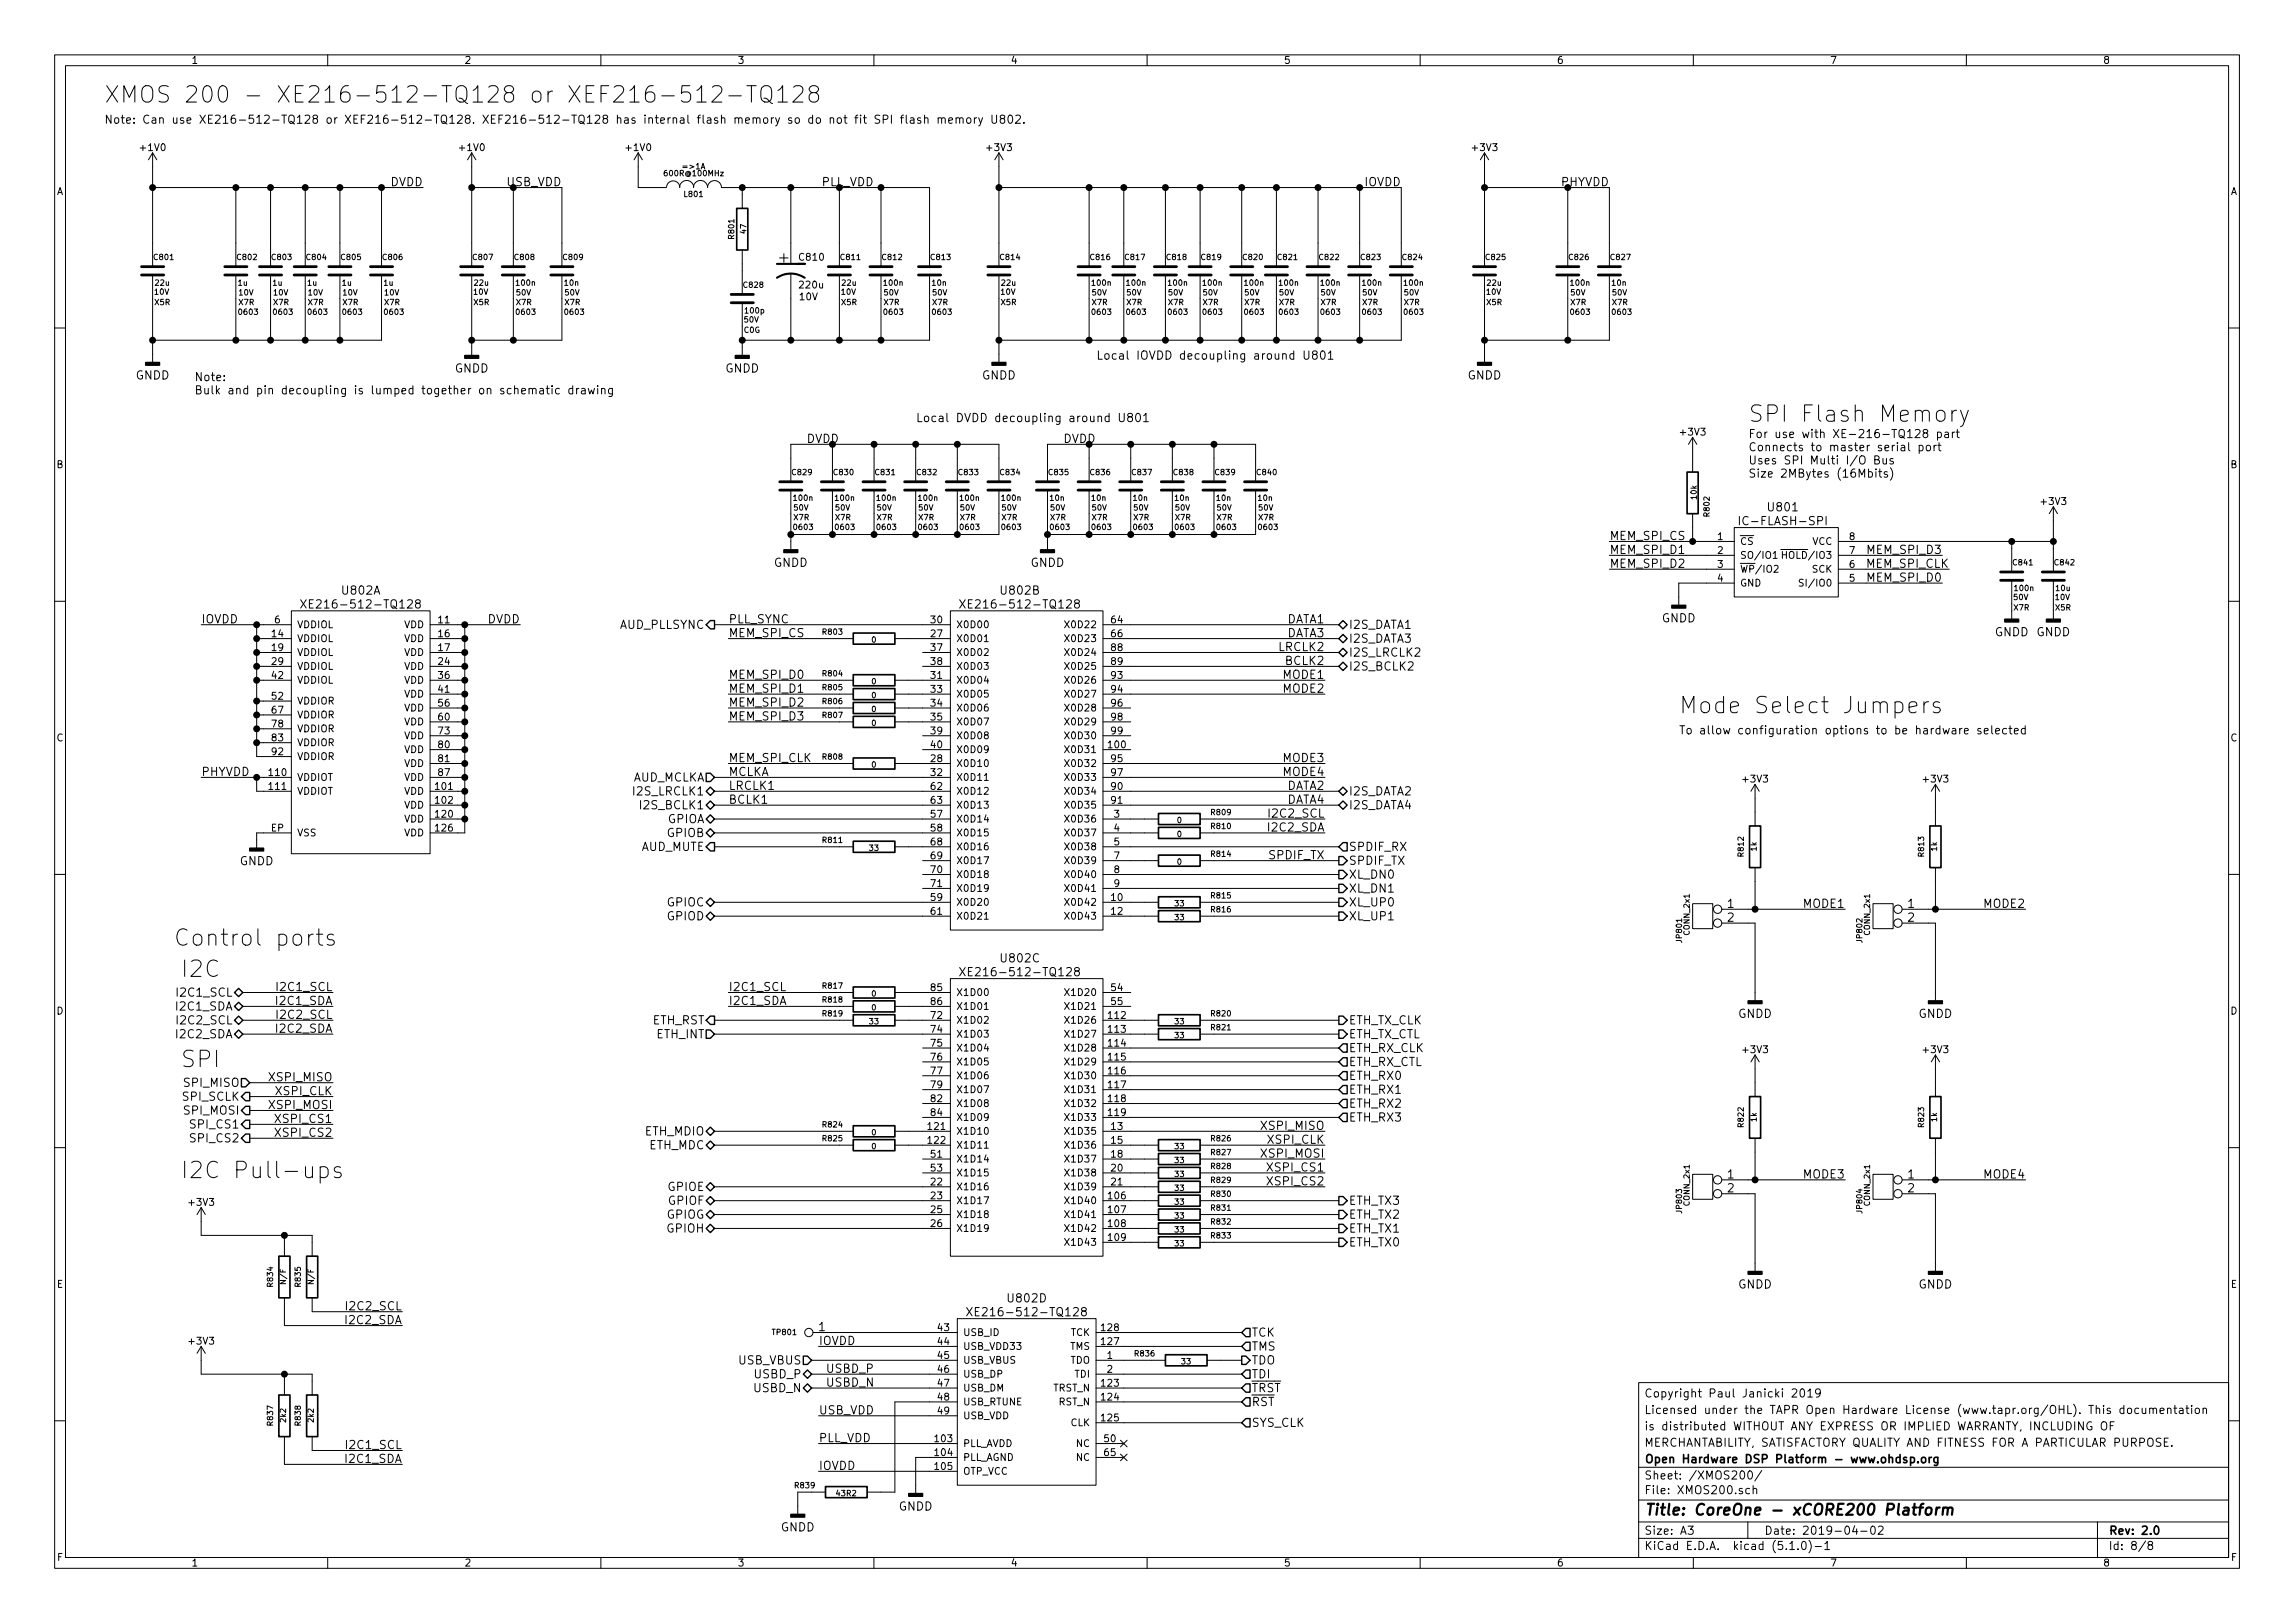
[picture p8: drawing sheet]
<svg xmlns="http://www.w3.org/2000/svg" width="420mm" height="297mm" viewBox="0 0 420 297" stroke-linecap="round" stroke-linejoin="round" font-family="sans-serif">
<defs><g id="words">
<g font-size="4.2">
<text x="19" y="18.8">XMOS 200 - XE216-512-TQ128 or XEF216-512-TQ128</text>
<text x="320" y="77.3">SPI Flash Memory</text>
<text x="307.3" y="130.6">Mode Select Jumpers</text>
<text x="31.7" y="173.1">Control ports</text>
<text x="33" y="178.9">I2C</text>
<text x="33" y="195.4">SPI</text>
<text x="33" y="215.7">I2C Pull-ups</text>
</g>
<g font-size="2.8">
<text x="142.7" y="48.1">+</text>
<text x="301" y="277.3">Title: CoreOne - xCORE200 Platform</text>
</g>
<g font-size="2.1">
<text x="19" y="22.6">Note: Can use XE216-512-TQ128 or XEF216-512-TQ128. XEF216-512-TQ128 has internal flash memory so do not fit SPI flash memory U802.</text>
<text x="71.5" y="34.1">DVDD</text>
<text x="92.7" y="34.1">USB_VDD</text>
<text x="150.3" y="34.1">PLL_VDD</text>
<text x="249.8" y="34.1">IOVDD</text>
<text x="285.8" y="34.1">PHYVDD</text>
<text x="200.7" y="65.8">Local IOVDD decoupling around U801</text>
<text x="24.8" y="69.5">GNDD</text>
<text x="35.6" y="69.8">Note:</text>
<text x="83.2" y="68.2">GNDD</text>
<text x="132.8" y="68.2">GNDD</text>
<text x="179.8" y="69.5">GNDD</text>
<text x="268.7" y="69.5">GNDD</text>
<text x="35.6" y="72.2">Bulk and pin decoupling is lumped together on schematic drawing</text>
<text x="167.6" y="77.3">Local DVDD decoupling around U801</text>
<text x="147.7" y="81.1">DVDD</text>
<text x="194.6" y="81.1">DVDD</text>
<text x="320" y="80.2">For use with XE-216-TQ128 part</text>
<text x="320" y="82.6">Connects to master serial port</text>
<text x="320" y="85">Uses SPI Multi I/O Bus</text>
<text x="320" y="87.4">Size 2MBytes (16Mbits)</text>
<text x="323.8" y="93.6">U801</text>
<text x="294.6" y="98.8">MEM_SPI_CS</text>
<text x="294.6" y="101.4">MEM_SPI_D1</text>
<text x="319.4" y="96.1">IC-FLASH-SPI</text>
<text x="342.2" y="101.4">MEM_SPI_D3</text>
<text x="141.7" y="103.7">GNDD</text>
<text x="188.6" y="103.7">GNDD</text>
<text x="294.6" y="103.9">MEM_SPI_D2</text>
<text x="341.8" y="103.9">MEM_SPI_CLK</text>
<text x="342.2" y="106.5">MEM_SPI_D0</text>
<text x="57.1" y="111.4">XE216-512-TQ128</text>
<text x="62.7" y="108.8">U802A</text>
<text x="177.8" y="111.4">XE216-512-TQ128</text>
<text x="183.4" y="108.8">U802B</text>
<text x="304.2" y="113.9">GNDD</text>
<text x="36.8" y="114.1">IOVDD</text>
<text x="89.2" y="114.1">DVDD</text>
<text x="113.4" y="115.1">AUD_PLLSYNC</text>
<text x="133.3" y="116.6">MEM_SPI_CS</text>
<text x="133.3" y="114.1">PLL_SYNC</text>
<text x="234.2" y="119.2">LRCLK2</text>
<text x="235.5" y="114.1">DATA1</text>
<text x="235.5" y="116.6">DATA3</text>
<text x="246.9" y="115.1">I2S_DATA1</text>
<text x="246.9" y="117.6">I2S_DATA3</text>
<text x="365.2" y="116.4">GNDD GNDD</text>
<text x="133.3" y="124.2">MEM_SPI_D0</text>
<text x="235" y="124.2">MODE1</text>
<text x="235.5" y="121.7">BCLK2</text>
<text x="246.9" y="122.7">I2S_BCLK2</text>
<text x="246.9" y="120.2">I2S_LRCLK2</text>
<text x="133.3" y="126.8">MEM_SPI_D1</text>
<text x="133.3" y="129.3">MEM_SPI_D2</text>
<text x="133.3" y="131.9">MEM_SPI_D3</text>
<text x="235" y="126.8">MODE2</text>
<text x="307.3" y="134.4">To allow configuration options to be hardware selected</text>
<text x="36.8" y="142">PHYVDD</text>
<text x="115.6" y="143">AUD_MCLKA</text>
<text x="133.3" y="139.5">MEM_SPI_CLK</text>
<text x="133.3" y="142">MCLKA</text>
<text x="235" y="139.5">MODE3</text>
<text x="235" y="142">MODE4</text>
<text x="116.3" y="145.6">I2S_LRCLK1</text>
<text x="117.6" y="148.1">I2S_BCLK1</text>
<text x="133.3" y="144.6">LRCLK1</text>
<text x="133.3" y="147.1">BCLK1</text>
<text x="232.7" y="149.6">I2C2_SCL</text>
<text x="235.5" y="144.6">DATA2</text>
<text x="235.5" y="147.1">DATA4</text>
<text x="246.9" y="145.6">I2S_DATA2</text>
<text x="246.9" y="148.1">I2S_DATA4</text>
<text x="117.2" y="155.7">AUD_MUTE</text>
<text x="122.2" y="150.7">GPIOA</text>
<text x="122.2" y="153.2">GPIOB</text>
<text x="232.4" y="152.2">I2C2_SDA</text>
<text x="246.9" y="155.7">SPDIF_RX</text>
<text x="43.9" y="158.4">GNDD</text>
<text x="232.4" y="157.3">SPDIF_TX</text>
<text x="246.9" y="160.8">XL_DN0</text>
<text x="246.9" y="158.3">SPDIF_TX</text>
<text x="122.2" y="165.9">GPIOC</text>
<text x="246.9" y="165.9">XL_UP0</text>
<text x="246.9" y="163.4">XL_DN1</text>
<text x="316.3" y="166.2">1</text>
<text x="330.3" y="166.2">MODE1</text>
<text x="349.3" y="166.2">1</text>
<text x="363.3" y="166.2">MODE2</text>
<text x="122.2" y="168.4">GPIOD</text>
<text x="246.9" y="168.4">XL_UP1</text>
<text x="316.3" y="168.7">2</text>
<text x="349.3" y="168.7">2</text>
<text x="177.8" y="178.7">XE216-512-TQ128</text>
<text x="183.4" y="176.1">U802C</text>
<text x="32.5" y="184.9">I2C1_SDA</text>
<text x="32.8" y="182.4">I2C1_SCL</text>
<text x="50.8" y="183.9">I2C1_SDA</text>
<text x="51.1" y="181.4">I2C1_SCL</text>
<text x="133.3" y="183.9">I2C1_SDA</text>
<text x="133.3" y="181.4">I2C1_SCL</text>
<text x="32.5" y="190">I2C2_SDA</text>
<text x="32.8" y="187.5">I2C2_SCL</text>
<text x="50.8" y="189">I2C2_SDA</text>
<text x="51.1" y="186.5">I2C2_SCL</text>
<text x="119.4" y="187.5">ETH_RST</text>
<text x="120.2" y="190">ETH_INT</text>
<text x="246.9" y="187.5">ETH_TX_CLK</text>
<text x="246.9" y="190">ETH_TX_CTL</text>
<text x="318.2" y="186.3">GNDD</text>
<text x="351.2" y="186.3">GNDD</text>
<text x="49.5" y="197.9">XSPI_MISO</text>
<text x="246.9" y="192.6">ETH_RX_CLK</text>
<text x="246.9" y="195.1">ETH_RX_CTL</text>
<text x="246.9" y="197.6">ETH_RX0</text>
<text x="33.6" y="201.5">SPI_SCLK</text>
<text x="33.9" y="198.9">SPI_MISO</text>
<text x="33.9" y="204">SPI_MOSI</text>
<text x="49.5" y="203">XSPI_MOSI</text>
<text x="50.6" y="200.4">XSPI_CLK</text>
<text x="246.9" y="200.2">ETH_RX1</text>
<text x="246.9" y="202.7">ETH_RX2</text>
<text x="35.2" y="206.5">SPI_CS1</text>
<text x="35.2" y="209.1">SPI_CS2</text>
<text x="50.8" y="205.5">XSPI_CS1</text>
<text x="50.8" y="208.1">XSPI_CS2</text>
<text x="118.1" y="207.8">ETH_MDIO</text>
<text x="231.1" y="206.8">XSPI_MISO</text>
<text x="232.2" y="209.3">XSPI_CLK</text>
<text x="246.9" y="205.3">ETH_RX3</text>
<text x="118.8" y="210.3">ETH_MDC</text>
<text x="231.1" y="211.9">XSPI_MOSI</text>
<text x="232.4" y="214.4">XSPI_CS1</text>
<text x="316.3" y="215.7">1</text>
<text x="330.3" y="215.7">MODE3</text>
<text x="349.3" y="215.7">1</text>
<text x="363.3" y="215.7">MODE4</text>
<text x="122.3" y="218">GPIOE</text>
<text x="122.4" y="220.5">GPIOF</text>
<text x="232.4" y="217">XSPI_CS2</text>
<text x="246.9" y="220.5">ETH_TX3</text>
<text x="316.3" y="218.2">2</text>
<text x="349.3" y="218.2">2</text>
<text x="122.1" y="223">GPIOG</text>
<text x="122.2" y="225.6">GPIOH</text>
<text x="246.9" y="225.6">ETH_TX1</text>
<text x="246.9" y="223">ETH_TX2</text>
<text x="246.9" y="228.1">ETH_TX0</text>
<text x="63.8" y="239.8">I2C2_SCL</text>
<text x="184.7" y="238.4">U802D</text>
<text x="318.2" y="235.8">GNDD</text>
<text x="351.2" y="235.8">GNDD</text>
<text x="63.5" y="242.4">I2C2_SDA</text>
<text x="149.9" y="243.6">1</text>
<text x="179.1" y="240.9">XE216-512-TQ128</text>
<text x="229.1" y="244.6">TCK</text>
<text x="135.3" y="249.7">USB_VBUS</text>
<text x="149.9" y="246.2">IOVDD</text>
<text x="151.1" y="251.2">USBD_P</text>
<text x="229.1" y="247.2">TMS</text>
<text x="229.1" y="249.7">TDO</text>
<text x="138.1" y="254.8">USBD_N</text>
<text x="138.2" y="252.3">USBD_P</text>
<text x="151.1" y="253.8">USBD_N</text>
<text x="229.1" y="252.3">TDI</text>
<text x="229.1" y="254.8">TRST</text>
<text x="229.1" y="257.3">RST</text>
<text x="301" y="255.8">Copyright Paul Janicki 2019</text>
<text x="149.9" y="258.9">USB_VDD</text>
<text x="149.9" y="263.9">PLL_VDD</text>
<text x="229.1" y="261.1">SYS_CLK</text>
<text x="301" y="261.8">is distributed WITHOUT ANY EXPRESS OR IMPLIED WARRANTY, INCLUDING OF</text>
<text x="301" y="258.8">Licensed under the TAPR Open Hardware License (www.tapr.org/OHL). This documentation</text>
<text x="63.5" y="267.8">I2C1_SDA</text>
<text x="63.8" y="265.2">I2C1_SCL</text>
<text x="149.9" y="269">IOVDD</text>
<text x="301" y="267.8">Open Hardware DSP Platform - www.ohdsp.org</text>
<text x="301" y="264.8">MERCHANTABILITY, SATISFACTORY QUALITY AND FITNESS FOR A PARTICULAR PURPOSE.</text>
<text x="301" y="273.5">File: XMOS200.sch</text>
<text x="301" y="270.8">Sheet: /XMOS200/</text>
<text x="142.9" y="280.3">GNDD</text>
<text x="164.5" y="276.5">GNDD</text>
<text x="301" y="280.9">Size: A3</text>
<text x="323" y="280.9">Date: 2019-04-02</text>
<text x="386" y="280.9">Rev: 2.0</text>
<text x="301" y="283.7">KiCad E.D.A. kicad (5.1.0)-1</text>
<text x="386" y="283.7">Id: 8/8</text>
</g>
<g font-size="1.8">
<text x="35" y="11.7">1</text>
<text x="85" y="11.7">2</text>
<text x="135" y="11.7">3</text>
<text x="185" y="11.7">4</text>
<text x="235" y="11.7">5</text>
<text x="285" y="11.7">6</text>
<text x="335" y="11.7">7</text>
<text x="385" y="11.7">8</text>
<text x="25.9" y="27.6">+1V0</text>
<text x="84.3" y="27.6">+1V0</text>
<text x="114.8" y="27.6">+1V0</text>
<text x="180.8" y="27.6">+3V3</text>
<text x="269.7" y="27.6">+3V3</text>
<text x="10.4" y="35.7">A</text>
<text x="408.4" y="35.7">A</text>
<text x="146.5" y="47.7">C810</text>
<text x="146.5" y="52.8">220u</text>
<text x="146.4" y="55">10V</text>
<text x="307.8" y="79.7">+3V3</text>
<text x="10.4" y="85.7">B</text>
<text x="408.4" y="85.7">B</text>
<text x="373.8" y="92.4">+3V3</text>
<text x="314.5" y="98.8">1</text>
<text x="314.5" y="101.4">2</text>
<text x="318.5" y="99.7">CS</text>
<text x="331.8" y="99.7">VCC</text>
<text x="338.6" y="101.4">7</text>
<text x="338.6" y="98.8">8</text>
<text x="314.5" y="103.9">3</text>
<text x="314.5" y="106.5">4</text>
<text x="318.5" y="102.3">SO/IO1</text>
<text x="318.5" y="104.8">WP/IO2</text>
<text x="318.5" y="107.4">GND</text>
<text x="327.2" y="102.3">HOLD/IO3</text>
<text x="330.5" y="107.4">SI/IO0</text>
<text x="331.8" y="104.8">SCK</text>
<text x="338.6" y="106.5">5</text>
<text x="338.6" y="103.9">6</text>
<text x="49.8" y="116.6">14</text>
<text x="49.8" y="119.2">19</text>
<text x="50.3" y="114.1">6</text>
<text x="54.4" y="117.5">VDDIOL</text>
<text x="54.4" y="115">VDDIOL</text>
<text x="74" y="115">VDD</text>
<text x="74" y="117.5">VDD</text>
<text x="80.3" y="114.1">11</text>
<text x="80.3" y="116.6">16</text>
<text x="80.3" y="119.2">17</text>
<text x="170.5" y="116.6">27</text>
<text x="170.5" y="114.1">30</text>
<text x="170.5" y="119.2">37</text>
<text x="175" y="117.5">X0D01</text>
<text x="175" y="115">X0D00</text>
<text x="195.5" y="115">X0D22</text>
<text x="195.5" y="117.5">X0D23</text>
<text x="203.5" y="114.1">64</text>
<text x="203.5" y="116.6">66</text>
<text x="203.5" y="119.2">88</text>
<text x="49.8" y="121.7">29</text>
<text x="49.8" y="124.2">42</text>
<text x="54.4" y="120.1">VDDIOL</text>
<text x="54.4" y="122.6">VDDIOL</text>
<text x="54.4" y="125.1">VDDIOL</text>
<text x="74" y="120.1">VDD</text>
<text x="74" y="122.6">VDD</text>
<text x="74" y="125.1">VDD</text>
<text x="80.3" y="121.7">24</text>
<text x="80.3" y="124.2">36</text>
<text x="170.5" y="124.2">31</text>
<text x="170.5" y="121.7">38</text>
<text x="175" y="125.1">X0D04</text>
<text x="175" y="120.1">X0D02</text>
<text x="175" y="122.6">X0D03</text>
<text x="195.5" y="120.1">X0D24</text>
<text x="195.5" y="122.6">X0D25</text>
<text x="195.5" y="125.1">X0D26</text>
<text x="203.5" y="121.7">89</text>
<text x="203.5" y="124.2">93</text>
<text x="49.8" y="128.1">52</text>
<text x="49.8" y="130.6">67</text>
<text x="54.4" y="128.9">VDDIOR</text>
<text x="54.4" y="131.5">VDDIOR</text>
<text x="74" y="127.7">VDD</text>
<text x="74" y="130.2">VDD</text>
<text x="80.3" y="126.8">41</text>
<text x="80.3" y="129.3">56</text>
<text x="80.3" y="131.9">60</text>
<text x="170.5" y="126.8">33</text>
<text x="170.5" y="129.3">34</text>
<text x="170.5" y="131.9">35</text>
<text x="175" y="127.7">X0D05</text>
<text x="175" y="130.2">X0D06</text>
<text x="195.5" y="127.7">X0D27</text>
<text x="195.5" y="130.2">X0D28</text>
<text x="203.5" y="126.8">94</text>
<text x="203.5" y="129.3">96</text>
<text x="203.5" y="131.9">98</text>
<text x="10.4" y="135.7">C</text>
<text x="49.8" y="133.1">78</text>
<text x="49.8" y="135.7">83</text>
<text x="54.4" y="134">VDDIOR</text>
<text x="54.4" y="136.6">VDDIOR</text>
<text x="74" y="132.8">VDD</text>
<text x="74" y="135.3">VDD</text>
<text x="74" y="137.8">VDD</text>
<text x="80.3" y="134.4">73</text>
<text x="80.3" y="136.9">80</text>
<text x="170.5" y="134.4">39</text>
<text x="170.5" y="136.9">40</text>
<text x="175" y="132.8">X0D07</text>
<text x="175" y="135.3">X0D08</text>
<text x="175" y="137.8">X0D09</text>
<text x="195.5" y="137.8">X0D31</text>
<text x="195.5" y="132.8">X0D29</text>
<text x="195.5" y="135.3">X0D30</text>
<text x="203" y="136.9">100</text>
<text x="203.5" y="134.4">99</text>
<text x="408.4" y="135.7">C</text>
<text x="49.3" y="142">110</text>
<text x="49.8" y="138.2">92</text>
<text x="54.4" y="142.9">VDDIOT</text>
<text x="54.4" y="139.1">VDDIOR</text>
<text x="74" y="140.4">VDD</text>
<text x="74" y="142.9">VDD</text>
<text x="80.3" y="139.5">81</text>
<text x="80.3" y="142">87</text>
<text x="170.5" y="139.5">28</text>
<text x="170.5" y="142">32</text>
<text x="175" y="140.4">X0D10</text>
<text x="175" y="142.9">X0D11</text>
<text x="195.5" y="140.4">X0D32</text>
<text x="195.5" y="142.9">X0D33</text>
<text x="203.5" y="139.5">95</text>
<text x="203.5" y="142">97</text>
<text x="319.2" y="143.2">+3V3</text>
<text x="352.2" y="143.2">+3V3</text>
<text x="49.3" y="144.6">111</text>
<text x="54.4" y="145.5">VDDIOT</text>
<text x="74" y="145.5">VDD</text>
<text x="74" y="148">VDD</text>
<text x="79.8" y="144.6">101</text>
<text x="79.8" y="147.1">102</text>
<text x="79.8" y="149.6">120</text>
<text x="170.5" y="149.6">57</text>
<text x="170.5" y="144.6">62</text>
<text x="170.5" y="147.1">63</text>
<text x="175" y="145.5">X0D12</text>
<text x="175" y="148">X0D13</text>
<text x="195.5" y="145.5">X0D34</text>
<text x="195.5" y="148">X0D35</text>
<text x="203.5" y="144.6">90</text>
<text x="203.5" y="147.1">91</text>
<text x="204" y="149.6">3</text>
<text x="49.6" y="152.2">EP</text>
<text x="54.4" y="153.1">VSS</text>
<text x="74" y="150.5">VDD</text>
<text x="74" y="153.1">VDD</text>
<text x="79.8" y="152.2">126</text>
<text x="170.5" y="152.2">58</text>
<text x="170.5" y="154.7">68</text>
<text x="175" y="150.5">X0D14</text>
<text x="175" y="153.1">X0D15</text>
<text x="175" y="155.6">X0D16</text>
<text x="195.5" y="150.5">X0D36</text>
<text x="195.5" y="153.1">X0D37</text>
<text x="195.5" y="155.6">X0D38</text>
<text x="204" y="152.2">4</text>
<text x="204" y="154.7">5</text>
<text x="170.5" y="157.3">69</text>
<text x="170.5" y="159.8">70</text>
<text x="175" y="158.2">X0D17</text>
<text x="175" y="160.7">X0D18</text>
<text x="195.5" y="158.2">X0D39</text>
<text x="195.5" y="160.7">X0D40</text>
<text x="204" y="157.3">7</text>
<text x="204" y="159.8">8</text>
<text x="170.5" y="164.9">59</text>
<text x="170.5" y="167.4">61</text>
<text x="170.5" y="162.3">71</text>
<text x="175" y="165.8">X0D20</text>
<text x="175" y="163.2">X0D19</text>
<text x="195.5" y="165.8">X0D42</text>
<text x="195.5" y="163.2">X0D41</text>
<text x="203.5" y="164.9">10</text>
<text x="203.5" y="167.4">12</text>
<text x="204" y="162.3">9</text>
<text x="175" y="168.3">X0D21</text>
<text x="195.5" y="168.3">X0D43</text>
<text x="10.4" y="185.7">D</text>
<text x="170.5" y="181.4">85</text>
<text x="170.5" y="183.9">86</text>
<text x="175" y="182.3">X1D00</text>
<text x="175" y="184.8">X1D01</text>
<text x="195.5" y="182.3">X1D20</text>
<text x="195.5" y="184.8">X1D21</text>
<text x="203.5" y="181.4">54</text>
<text x="203.5" y="183.9">55</text>
<text x="408.4" y="185.7">D</text>
<text x="170.5" y="186.5">72</text>
<text x="170.5" y="189">74</text>
<text x="170.5" y="191.6">75</text>
<text x="175" y="187.4">X1D02</text>
<text x="175" y="189.9">X1D03</text>
<text x="195.5" y="187.4">X1D26</text>
<text x="195.5" y="189.9">X1D27</text>
<text x="203" y="186.5">112</text>
<text x="203" y="189">113</text>
<text x="203" y="191.6">114</text>
<text x="170.5" y="194.1">76</text>
<text x="170.5" y="196.6">77</text>
<text x="175" y="192.4">X1D04</text>
<text x="175" y="195">X1D05</text>
<text x="175" y="197.5">X1D06</text>
<text x="195.5" y="192.4">X1D28</text>
<text x="195.5" y="195">X1D29</text>
<text x="195.5" y="197.5">X1D30</text>
<text x="203" y="194.1">115</text>
<text x="203" y="196.6">116</text>
<text x="319.2" y="192.7">+3V3</text>
<text x="352.2" y="192.7">+3V3</text>
<text x="170.5" y="199.2">79</text>
<text x="170.5" y="201.7">82</text>
<text x="175" y="200.1">X1D07</text>
<text x="175" y="202.6">X1D08</text>
<text x="195.5" y="200.1">X1D31</text>
<text x="195.5" y="202.6">X1D32</text>
<text x="203" y="199.2">117</text>
<text x="203" y="201.7">118</text>
<text x="170" y="206.8">121</text>
<text x="170" y="209.3">122</text>
<text x="170.5" y="204.3">84</text>
<text x="175" y="207.7">X1D10</text>
<text x="175" y="205.1">X1D09</text>
<text x="195.5" y="205.1">X1D33</text>
<text x="195.5" y="207.7">X1D35</text>
<text x="203" y="204.3">119</text>
<text x="203.5" y="206.8">13</text>
<text x="203.5" y="209.3">15</text>
<text x="170.5" y="211.9">51</text>
<text x="170.5" y="214.4">53</text>
<text x="175" y="210.2">X1D11</text>
<text x="175" y="212.8">X1D14</text>
<text x="175" y="215.3">X1D15</text>
<text x="195.5" y="210.2">X1D36</text>
<text x="195.5" y="212.8">X1D37</text>
<text x="195.5" y="215.3">X1D38</text>
<text x="203.5" y="211.9">18</text>
<text x="203.5" y="214.4">20</text>
<text x="34.7" y="220.7">+3V3</text>
<text x="170.5" y="217">22</text>
<text x="170.5" y="219.5">23</text>
<text x="175" y="217.8">X1D16</text>
<text x="175" y="220.4">X1D17</text>
<text x="195.5" y="220.4">X1D40</text>
<text x="195.5" y="217.8">X1D39</text>
<text x="203" y="219.5">106</text>
<text x="203.5" y="217">21</text>
<text x="170.5" y="222">25</text>
<text x="170.5" y="224.6">26</text>
<text x="175" y="222.9">X1D18</text>
<text x="175" y="225.5">X1D19</text>
<text x="195.5" y="222.9">X1D41</text>
<text x="195.5" y="225.5">X1D42</text>
<text x="203" y="222">107</text>
<text x="203" y="224.6">108</text>
<text x="203" y="227.1">109</text>
<text x="195.5" y="228">X1D43</text>
<text x="10.4" y="235.7">E</text>
<text x="408.4" y="235.7">E</text>
<text x="171.8" y="243.6">43</text>
<text x="176.3" y="244.5">USB_ID</text>
<text x="196" y="244.5">TCK</text>
<text x="201.7" y="243.6">128</text>
<text x="34.7" y="246.1">+3V3</text>
<text x="171.8" y="246.2">44</text>
<text x="171.8" y="248.7">45</text>
<text x="171.8" y="251.2">46</text>
<text x="176.3" y="247.1">USB_VDD33</text>
<text x="176.3" y="249.6">USB_VBUS</text>
<text x="195.9" y="249.6">TDO</text>
<text x="195.9" y="247.1">TMS</text>
<text x="201.7" y="246.2">127</text>
<text x="202.7" y="248.7">1</text>
<text x="202.7" y="251.2">2</text>
<text x="171.8" y="253.8">47</text>
<text x="171.8" y="256.3">48</text>
<text x="176.3" y="252.1">USB_DP</text>
<text x="176.3" y="254.7">USB_DM</text>
<text x="176.3" y="257.2">USB_RTUNE</text>
<text x="192.8" y="254.7">TRST_N</text>
<text x="193.9" y="257.2">RST_N</text>
<text x="196.8" y="252.1">TDI</text>
<text x="201.7" y="253.8">123</text>
<text x="201.7" y="256.3">124</text>
<text x="171.2" y="263.9">103</text>
<text x="171.8" y="258.9">49</text>
<text x="176.3" y="259.8">USB_VDD</text>
<text x="196" y="261">CLK</text>
<text x="201.7" y="260.1">125</text>
<text x="202.2" y="263.9">50</text>
<text x="171.2" y="266.5">104</text>
<text x="171.2" y="269">105</text>
<text x="176.3" y="264.8">PLL_AVDD</text>
<text x="176.3" y="267.4">PLL_AGND</text>
<text x="176.3" y="269.9">OTP_VCC</text>
<text x="197.1" y="264.8">NC</text>
<text x="197.1" y="267.4">NC</text>
<text x="202.2" y="266.5">65</text>
<text x="10.5" y="285.7">F</text>
<text x="35" y="286.7">1</text>
<text x="85" y="286.7">2</text>
<text x="135" y="286.7">3</text>
<text x="185" y="286.7">4</text>
<text x="235" y="286.7">5</text>
<text x="285" y="286.7">6</text>
<text x="335" y="286.7">7</text>
<text x="385" y="286.7">8</text>
<text x="408.5" y="285.7">F</text>
</g>
<g font-size="1.4">
<text x="122" y="32.2">600R@100MHz</text>
<text x="125.2" y="31">=&gt;1A</text>
<text x="125.4" y="36.1">L801</text>
<text x="28.3" y="47.6">C801</text>
<text x="43.5" y="47.6">C802</text>
<text x="49.9" y="47.6">C803</text>
<text x="56.2" y="47.6">C804</text>
<text x="62.6" y="47.6">C805</text>
<text x="70.2" y="47.6">C806</text>
<text x="86.7" y="47.6">C807</text>
<text x="94.3" y="47.6">C808</text>
<text x="103.2" y="47.6">C809</text>
<text x="134.4" y="43.6" transform="rotate(-90 134.4 43.6)">R801</text>
<text x="136.6" y="42.7" transform="rotate(-90 136.6 42.7)">47</text>
<text x="154" y="47.6">C811</text>
<text x="161.6" y="47.6">C812</text>
<text x="170.5" y="47.6">C813</text>
<text x="183.2" y="47.6">C814</text>
<text x="199.7" y="47.6">C816</text>
<text x="206.1" y="47.6">C817</text>
<text x="213.7" y="47.6">C818</text>
<text x="220.1" y="47.6">C819</text>
<text x="227.7" y="47.6">C820</text>
<text x="234" y="47.6">C821</text>
<text x="241.7" y="47.6">C822</text>
<text x="249.3" y="47.6">C823</text>
<text x="256.9" y="47.6">C824</text>
<text x="272.1" y="47.6">C825</text>
<text x="287.4" y="47.6">C826</text>
<text x="295" y="47.6">C827</text>
<text x="28.3" y="53.9">10V</text>
<text x="28.5" y="52.3">22u</text>
<text x="43.6" y="52.3">1u</text>
<text x="50" y="52.3">1u</text>
<text x="56.3" y="52.3">1u</text>
<text x="62.7" y="52.3">1u</text>
<text x="70.3" y="52.3">1u</text>
<text x="86.8" y="53.9">10V</text>
<text x="86.9" y="52.3">22u</text>
<text x="94.6" y="52.3">100n</text>
<text x="103.4" y="52.3">10n</text>
<text x="136.2" y="52.7">C828</text>
<text x="154.1" y="53.9">10V</text>
<text x="154.2" y="52.3">22u</text>
<text x="161.9" y="52.3">100n</text>
<text x="170.7" y="52.3">10n</text>
<text x="183.3" y="53.9">10V</text>
<text x="183.4" y="52.3">22u</text>
<text x="200" y="52.3">100n</text>
<text x="206.4" y="52.3">100n</text>
<text x="214" y="52.3">100n</text>
<text x="220.3" y="52.3">100n</text>
<text x="228" y="52.3">100n</text>
<text x="234.3" y="52.3">100n</text>
<text x="241.9" y="52.3">100n</text>
<text x="249.6" y="52.3">100n</text>
<text x="257.2" y="52.3">100n</text>
<text x="272.2" y="53.9">10V</text>
<text x="272.3" y="52.3">22u</text>
<text x="287.7" y="52.3">100n</text>
<text x="295.2" y="52.3">10n</text>
<text x="28.3" y="55.8">X5R</text>
<text x="43.7" y="55.8">X7R</text>
<text x="43.8" y="54.1">10V</text>
<text x="43.9" y="57.6">0603</text>
<text x="50.1" y="55.8">X7R</text>
<text x="50.1" y="54.1">10V</text>
<text x="50.2" y="57.6">0603</text>
<text x="56.4" y="55.8">X7R</text>
<text x="56.5" y="54.1">10V</text>
<text x="56.6" y="57.6">0603</text>
<text x="62.8" y="55.8">X7R</text>
<text x="62.8" y="54.1">10V</text>
<text x="62.9" y="57.6">0603</text>
<text x="70.4" y="55.8">X7R</text>
<text x="70.5" y="54.1">10V</text>
<text x="70.5" y="57.6">0603</text>
<text x="86.8" y="55.8">X5R</text>
<text x="94.5" y="55.8">X7R</text>
<text x="94.6" y="54.1">50V</text>
<text x="94.7" y="57.6">0603</text>
<text x="103.4" y="55.8">X7R</text>
<text x="103.5" y="54.1">50V</text>
<text x="103.6" y="57.6">0603</text>
<text x="136.3" y="59">50V</text>
<text x="136.5" y="57.4">100p</text>
<text x="154.1" y="55.8">X5R</text>
<text x="161.8" y="55.8">X7R</text>
<text x="161.9" y="54.1">50V</text>
<text x="162" y="57.6">0603</text>
<text x="170.7" y="55.8">X7R</text>
<text x="170.8" y="54.1">50V</text>
<text x="170.9" y="57.6">0603</text>
<text x="183.3" y="55.8">X5R</text>
<text x="199.9" y="55.8">X7R</text>
<text x="200" y="54.1">50V</text>
<text x="200.1" y="57.6">0603</text>
<text x="206.3" y="55.8">X7R</text>
<text x="206.3" y="54.1">50V</text>
<text x="206.4" y="57.6">0603</text>
<text x="213.9" y="55.8">X7R</text>
<text x="214" y="54.1">50V</text>
<text x="214" y="57.6">0603</text>
<text x="220.3" y="55.8">X7R</text>
<text x="220.3" y="54.1">50V</text>
<text x="220.4" y="57.6">0603</text>
<text x="227.9" y="55.8">X7R</text>
<text x="227.9" y="54.1">50V</text>
<text x="228" y="57.6">0603</text>
<text x="234.2" y="55.8">X7R</text>
<text x="234.3" y="54.1">50V</text>
<text x="234.4" y="57.6">0603</text>
<text x="241.9" y="55.8">X7R</text>
<text x="241.9" y="54.1">50V</text>
<text x="242" y="57.6">0603</text>
<text x="249.5" y="55.8">X7R</text>
<text x="249.5" y="54.1">50V</text>
<text x="249.6" y="57.6">0603</text>
<text x="257.1" y="55.8">X7R</text>
<text x="257.1" y="54.1">50V</text>
<text x="257.2" y="57.6">0603</text>
<text x="272.2" y="55.8">X5R</text>
<text x="287.6" y="55.8">X7R</text>
<text x="287.6" y="54.1">50V</text>
<text x="287.7" y="57.6">0603</text>
<text x="295.2" y="55.8">X7R</text>
<text x="295.2" y="54.1">50V</text>
<text x="295.3" y="57.6">0603</text>
<text x="136.2" y="60.9">C0G</text>
<text x="145.1" y="87">C829</text>
<text x="152.8" y="87">C830</text>
<text x="160.4" y="87">C831</text>
<text x="168" y="87">C832</text>
<text x="175.6" y="87">C833</text>
<text x="183.2" y="87">C834</text>
<text x="192.1" y="87">C835</text>
<text x="199.7" y="87">C836</text>
<text x="207.4" y="87">C837</text>
<text x="215" y="87">C838</text>
<text x="222.6" y="87">C839</text>
<text x="230.2" y="87">C840</text>
<text x="145.3" y="95.2">X7R</text>
<text x="145.4" y="93.4">50V</text>
<text x="145.4" y="91.7">100n</text>
<text x="153" y="95.2">X7R</text>
<text x="153" y="93.4">50V</text>
<text x="153" y="91.7">100n</text>
<text x="160.6" y="95.2">X7R</text>
<text x="160.6" y="93.4">50V</text>
<text x="160.7" y="91.7">100n</text>
<text x="168.2" y="95.2">X7R</text>
<text x="168.2" y="93.4">50V</text>
<text x="168.3" y="91.7">100n</text>
<text x="175.8" y="95.2">X7R</text>
<text x="175.9" y="93.4">50V</text>
<text x="175.9" y="91.7">100n</text>
<text x="183.4" y="95.2">X7R</text>
<text x="183.5" y="93.4">50V</text>
<text x="183.5" y="91.7">100n</text>
<text x="192.3" y="91.7">10n</text>
<text x="192.3" y="95.2">X7R</text>
<text x="192.4" y="93.4">50V</text>
<text x="199.9" y="91.7">10n</text>
<text x="199.9" y="95.2">X7R</text>
<text x="200" y="93.4">50V</text>
<text x="207.5" y="91.7">10n</text>
<text x="207.6" y="95.2">X7R</text>
<text x="207.6" y="93.4">50V</text>
<text x="215.2" y="91.7">10n</text>
<text x="215.2" y="95.2">X7R</text>
<text x="215.2" y="93.4">50V</text>
<text x="222.8" y="91.7">10n</text>
<text x="222.8" y="95.2">X7R</text>
<text x="222.9" y="93.4">50V</text>
<text x="230.4" y="91.7">10n</text>
<text x="230.4" y="95.2">X7R</text>
<text x="230.5" y="93.4">50V</text>
<text x="310.6" y="91.3" transform="rotate(-90 310.6 91.3)">10k</text>
<text x="313" y="94.4" transform="rotate(-90 313 94.4)">R802</text>
<text x="145.5" y="97">0603</text>
<text x="153.1" y="97">0603</text>
<text x="160.7" y="97">0603</text>
<text x="168.3" y="97">0603</text>
<text x="175.9" y="97">0603</text>
<text x="183.6" y="97">0603</text>
<text x="192.5" y="97">0603</text>
<text x="200.1" y="97">0603</text>
<text x="207.7" y="97">0603</text>
<text x="215.3" y="97">0603</text>
<text x="222.9" y="97">0603</text>
<text x="230.6" y="97">0603</text>
<text x="368.7" y="103.5">C841</text>
<text x="376.3" y="103.5">C842</text>
<text x="368.7" y="109.8">50V</text>
<text x="368.7" y="111.7">X7R</text>
<text x="368.9" y="108.2">100n</text>
<text x="376.3" y="109.8">10V</text>
<text x="376.3" y="111.7">X5R</text>
<text x="376.5" y="108.2">10u</text>
<text x="150.7" y="116.2">R803</text>
<text x="159.6" y="117.6">0</text>
<text x="150.7" y="123.8">R804</text>
<text x="159.6" y="125.2">0</text>
<text x="150.7" y="126.3">R805</text>
<text x="150.7" y="128.9">R806</text>
<text x="150.7" y="131.4">R807</text>
<text x="159.6" y="127.8">0</text>
<text x="159.6" y="130.3">0</text>
<text x="159.6" y="132.9">0</text>
<text x="150.7" y="139">R808</text>
<text x="159.6" y="140.5">0</text>
<text x="221.8" y="149.2">R809</text>
<text x="150.7" y="154.3">R811</text>
<text x="159.2" y="155.7">33</text>
<text x="215.5" y="150.6">0</text>
<text x="215.5" y="153.2">0</text>
<text x="221.8" y="151.7">R810</text>
<text x="321.6" y="155.7" transform="rotate(-90 321.6 155.7)">1k</text>
<text x="354.6" y="155.7" transform="rotate(-90 354.6 155.7)">1k</text>
<text x="215.5" y="158.3">0</text>
<text x="221.8" y="156.8">R814</text>
<text x="319.2" y="156.7" transform="rotate(-90 319.2 156.7)">R812</text>
<text x="352.2" y="156.7" transform="rotate(-90 352.2 156.7)">R813</text>
<text x="215.1" y="165.9">33</text>
<text x="221.8" y="164.4">R815</text>
<text x="221.8" y="167">R816</text>
<text x="215.1" y="168.4">33</text>
<text x="307.9" y="172.4" transform="rotate(-90 307.9 172.4)">JP801</text>
<text x="309.3" y="171.1" transform="rotate(-90 309.3 171.1)">CONN_2x1</text>
<text x="340.9" y="172.4" transform="rotate(-90 340.9 172.4)">JP802</text>
<text x="342.3" y="171.1" transform="rotate(-90 342.3 171.1)">CONN_2x1</text>
<text x="150.7" y="180.9">R817</text>
<text x="150.7" y="183.5">R818</text>
<text x="159.6" y="182.4">0</text>
<text x="159.6" y="184.9">0</text>
<text x="150.7" y="186">R819</text>
<text x="159.2" y="187.5">33</text>
<text x="215.1" y="187.5">33</text>
<text x="215.1" y="190">33</text>
<text x="221.8" y="186">R820</text>
<text x="221.8" y="188.6">R821</text>
<text x="150.7" y="206.3">R824</text>
<text x="150.7" y="208.9">R825</text>
<text x="159.6" y="207.8">0</text>
<text x="221.8" y="208.9">R826</text>
<text x="319.2" y="206.2" transform="rotate(-90 319.2 206.2)">R822</text>
<text x="321.6" y="205.3" transform="rotate(-90 321.6 205.3)">1k</text>
<text x="352.2" y="206.2" transform="rotate(-90 352.2 206.2)">R823</text>
<text x="354.6" y="205.3" transform="rotate(-90 354.6 205.3)">1k</text>
<text x="159.6" y="210.3">0</text>
<text x="215.1" y="210.3">33</text>
<text x="215.1" y="215.4">33</text>
<text x="215.1" y="212.9">33</text>
<text x="221.8" y="214">R828</text>
<text x="221.8" y="211.4">R827</text>
<text x="215.1" y="220.5">33</text>
<text x="215.1" y="217.9">33</text>
<text x="221.8" y="221.6">R831</text>
<text x="221.8" y="219">R830</text>
<text x="221.8" y="216.5">R829</text>
<text x="307.9" y="221.9" transform="rotate(-90 307.9 221.9)">JP803</text>
<text x="309.3" y="220.6" transform="rotate(-90 309.3 220.6)">CONN_2x1</text>
<text x="340.9" y="221.9" transform="rotate(-90 340.9 221.9)">JP804</text>
<text x="342.3" y="220.6" transform="rotate(-90 342.3 220.6)">CONN_2x1</text>
<text x="215.1" y="225.6">33</text>
<text x="215.1" y="223">33</text>
<text x="221.8" y="226.7">R833</text>
<text x="221.8" y="224.1">R832</text>
<text x="215.1" y="228.1">33</text>
<text x="50" y="235.4" transform="rotate(-90 50 235.4)">R834</text>
<text x="52.3" y="234.8" transform="rotate(-90 52.3 234.8)">N/F</text>
<text x="55.1" y="235.4" transform="rotate(-90 55.1 235.4)">R835</text>
<text x="57.4" y="234.8" transform="rotate(-90 57.4 234.8)">N/F</text>
<text x="141.5" y="244.3">TP801</text>
<text x="207.9" y="248.2">R836</text>
<text x="216.4" y="249.7">33</text>
<text x="50" y="260.8" transform="rotate(-90 50 260.8)">R837</text>
<text x="52.3" y="260.2" transform="rotate(-90 52.3 260.2)">2k2</text>
<text x="55.1" y="260.8" transform="rotate(-90 55.1 260.8)">R838</text>
<text x="57.4" y="260.2" transform="rotate(-90 57.4 260.2)">2k2</text>
<text x="145.6" y="272.4">R839</text>
<text x="153.2" y="273.8">43R2</text>
</g>
</g></defs>
<g fill="none" stroke="#000" stroke-width=".18">
<path d="M10 10h400v277h-400zM12 12h396v273.1h-396zM60 10v2M110 10v2M121.2 17.5h2.2M126.3 15.7h-1.4l-.2 1.4 .4-.3 1.1 .2 .2 .4v.7l-.1 .3-.4 .3h-.8l-.4-.3M127.6 16.5l.8-.8v3M127.6 18.7h1.7M130.4 16l.5-.3h.7a.8 .8 0 0 1 .4 1.3l-1.7 1.7h1.9M133.4 17.5h2.3M136.7 15.7h1.7M137.6 15.7v3"/>
<path d="M139.4 16.1a1 1 0 0 1 1.2-.4 1 1 0 0 1 .7 1v1a.99 .99 0 0 1-1 1 .99 .99 0 0 1-1-1zM139.9 18a1.4 1.4 0 0 1 1.2 .8l.3 .2M142.4 16.5l.3-.1 .6-.7v3M142.4 18.7h1.7M145.3 16l.4-.3h.7a.8 .8 0 0 1 .5 1.3l-1.8 1.7h1.9M148.7 17a.64 .64 0 0 1-.6-.7 .64 .64 0 0 1 .6-.6h.6a.64 .64 0 0 1 .6 .6 .64 .64 0 0 1-.6 .7h-.6l-.3 .1a.95 .95 0 0 0 0 1.4 .96 .96 0 0 0 1.3-.1l.2-.3v-.6l-.6-.5M160 10v2M210 10v2M260 10v2M310 10v2M360 10v2M27.9 28v20.8"/>
<path d="M27.9 34.3h49.6M27.9 28l-.7 1.2M27.9 28l.8 1.2M43.2 34.3v14.5M49.5 34.3v14.5M55.9 34.3v14.5M62.2 34.3v14.5M69.8 34.3v14.5M86.4 28v20.8M86.4 34.3h16.5v14.5M86.4 28l-.8 1.2M86.4 28l.7 1.2"/>
<path d="M94 34.3v14.5M116.8 28v6.3h5.1M116.8 28l-.7 1.2M116.8 28l.8 1.2M122 34.3a1.22 1.22 0 0 1 1.2-1.2 1.22 1.22 0 0 1 1.3 1.2M124.4 34.3a1.3 1.3 0 0 1 1.3-1.3 1.3 1.3 0 0 1 1.3 1.3M126.9 34.3a1.3 1.3 0 0 1 1.3-1.3 1.3 1.3 0 0 1 1.3 1.3 1.27 1.27 0 0 1 1.3-1.2 1.27 1.27 0 0 1 1.3 1.2M132.1 34.3h38.1v14.5M135.9 34.3v3.8M144.8 34.3v14M152 21.7l.2-.1h.4v1M152 21.6v1"/>
<path d="M153.3 21.7l.3-.1h.3l.2 .3-.2 .6-.3 .1-.3-.2zM153.7 34.3v14.5M154.5 21.6h.6M154.7 21.1v1.2l.1 .2 .3 .1M156.5 21.6h.5M157 21.1l-.3 .2v1.3M157.6 21.1v.1M157.6 21.6v1M158.1 21.6h.5M158.3 21.1v1.2l.3 .3M161.1 21.1a.62 .62 0 0 0-.8 .1v.4l.6 .3 .2 .4-.3 .3-.6-.1M161.3 34.3v14.5"/>
<path d="M161.7 21.9l.7-.1 .2-.2-.1-.4-.8-.1v1.5M163.2 21.1v1.5M164.8 21.6h.6M165.4 21.1l-.4 .2v1.3M165.9 21.1v1.2l.2 .3M166.7 21.6h.6v1M167.3 21.9l-.5 .1a.31 .31 0 0 0-.2 .3 .31 .31 0 0 0 .2 .3l.5-.1M168.6 21.6a.36 .36 0 0 0-.6 .2v.2l.6 .3-.2 .3-.4-.1M169.3 21.7l.2-.1h.3l.1 1M169.3 21.1v1.5M171.8 21.7l.2-.1h.3l.1 1M171.8 21.6v1"/>
<path d="M172.4 21.8a.35 .35 0 0 1 .3-.3 .35 .35 0 0 1 .4 .3v.8M173.7 22.1l.7-.2-.1-.3h-.4l-.2 .2 .1 .7h.5M175 21.7l.1-.1a.36 .36 0 0 1 .6 .2v.8M175 21.6v1M175.7 21.8v-.2a.36 .36 0 0 1 .6 .2v.8M177 21.7l.2-.1 .5 .1v.6l-.1 .2-.4 .1-.2-.2zM178.4 21.6v1M178.8 21.6h-.3l-.1 .3M179.2 21.6l.3 1M179.9 21.6l-.5 1.3-.2 .1M181.6 21.1v1.2l.3 .3 .5-.2v-1.3M182.9 28v20.8"/>
<path d="M182.9 34.3h73.6v14.5M182.9 28l-.8 1.2M182.9 28l.7 1.2M183.4 21.7l-.3-.3 .1-.2 .2-.1 .5 .1-.1 .4-.6 .2-.1 .2v.3l.3 .3 .4-.1 .1-.2v-.4l-.2-.2M184.7 21.2l.2-.1a.79 .79 0 0 1 .5 .7 .79 .79 0 0 1-.5 .8l-.2-.2-.2-.4zM186 21.2l.5-.1 .2 .1 .1 .3-.9 1.1h.9M187.5 22.4v.2M199.4 34.3v14.5M205.7 34.3v14.5M213.4 34.3v14.5M219.7 34.3v14.5M227.3 34.3v14.5"/>
<path d="M233.7 34.3v14.5M241.3 34.3v14.5M248.9 34.3v14.5M271.8 28v20.8M271.8 34.3h22.8v14.5M271.8 28l-.8 1.2M271.8 28l.7 1.2M287 34.3v14.5M27.9 50.3v16M43.2 50.3v12M49.5 50.3v12M55.9 50.3v12"/>
<path d="M62.2 50.3v12M69.8 50.3v12h-41.9M86.4 50.3v14.8M94 50.3v12M102.9 50.3v12h-16.5M135.9 45.8v8.1M135.9 55.4v9.7M144.8 50.1v12.2M153.7 50.3v12M161.3 50.3v12M170.2 50.3v12h-34.3M182.9 50.3v16"/>
<path d="M199.4 50.3v12M205.7 50.3v12M213.4 50.3v12M219.7 50.3v12M227.3 50.3v12M233.7 50.3v12M241.3 50.3v12M248.9 50.3v12M256.5 50.3v12h-73.6M271.8 50.3v16M287 50.3v12M294.6 50.3v12h-22.8"/>
<path d="M10 60h2M41 69.5v.2M41 68.7v.2M96.9 71.2l.2-.1 .3 .1 .1 .9M96.9 71.1v1M97.5 71.3a.35 .35 0 0 1 .3-.2 .35 .35 0 0 1 .3 .2v.8M98.9 71.2h.5l.1 .9M99.5 71.4l-.5 .1a.31 .31 0 0 0-.2 .3 .31 .31 0 0 0 .2 .3l.5-.1M100 71.1h.6M100.2 70.6v1.3l.4 .2M101.1 70.6v.1M101.1 71.1v1"/>
<path d="M102.4 71.2l-.4-.1-.3 .3v.4l.2 .2h.5M104.9 71.2l-.5-.1-.3 .3 .2 .6h.6M104.9 70.6v1.5M105.6 71.1v1M106 71.1l-.3 .1-.1 .2M106.5 71.2h.6v.9M107.1 71.4l-.5 .1-.2 .2 .1 .3 .1 .1 .5-.1M107.7 71.1l.3 1 .3-.7 .3 .7 .2-1M109.4 70.6v.1M109.4 71.1v1M110.1 71.2h.1a.36 .36 0 0 1 .6 .1v.8M110.1 71.1v1"/>
<path d="M112.1 71.1v1.2l-.1 .2h-.5M112.1 71.2l-.4-.1-.3 .3v.4l.2 .2h.5M204.9 75.7v1.2l.3 .3 .5-.1 .1-.2v-1.2M206.8 76.3l-.3-.3v-.2l.3-.1 .5 .1v.2l-.1 .2-.4 .1-.3 .3v.4l.3 .2 .4-.1 .1-.2v-.5l-.3-.1M208.1 75.8l.2-.1a.82 .82 0 0 1 .6 .6 .82 .82 0 0 1-.3 .8l-.2 .1a.84 .84 0 0 1-.3-1.4zM209.4 76.1l.4-.4v1.5M209.4 77.2h.8M238.8 64.2v1.2l.2 .3h.3l.3-.3v-1.2M240.6 64.9l-.3-.3 .1-.3 .2-.1 .5 .1v.4l-.7 .2-.1 .3v.2l.3 .3h.3l.2-.3v-.2l-.2-.3M241.9 64.3l.2-.1a.81 .81 0 0 1 .3 1.4l-.2 .1a.84 .84 0 0 1-.3-1.4zM243.2 64.7l.4-.5v1.5M243.2 65.7h.8"/>
<path d="M350.6 78.7l.6-.1 .2 .1 .1 .3-.9 1.1h.9M352.3 79.2l-.2-.2v-.3l.2-.1 .6 .1v.4l-.6 .1-.2 .3v.3l.2 .3h.4l.2-.3v-.3l-.2-.3M354.6 75.4a.83 .83 0 0 1 1.5 .3v.8a.81 .81 0 0 1-.8 .6 .81 .81 0 0 1-.8-.6v-.8zM354.7 79.2l.4-.1 .3 .3-.1 .6h-.6M354.7 79.1v1.5M356.1 79.2h.5l.1 .9M356.7 79.4l-.5 .1a.31 .31 0 0 0-.2 .3 .31 .31 0 0 0 .2 .3l.5-.1M357.4 75.1v2M357.4 79.1v1M357.9 79.1l-.3 .1-.2 .2M358.1 79.1h.6M358.2 75.1a.77 .77 0 0 0-.8 .6"/>
<path d="M358.3 78.6v1.3l.4 .2M358.9 75.1l.7 2M360.3 75.1l-.9 2.7-.5 .3M408 60h2M144.8 88.2v-6.9h38.1v6.9M144.8 89.7v10.9M152.4 81.3v6.9M152.4 89.7v8.1M160 81.3v6.9M160 89.7v8.1M167.6 81.3v6.9M167.6 89.7v8.1"/>
<path d="M175.3 81.3v6.9M175.3 89.7v8.1M182.9 89.7v8.1h-38.1M191.8 88.2v-6.9h38.1v6.9M191.8 89.7v10.9M199.4 81.3v6.9M199.4 89.7v8.1M207 81.3v6.9M207 89.7v8.1M214.6 81.3v6.9M214.6 89.7v8.1M222.2 81.3v6.9"/>
<path d="M222.2 89.7v8.1M229.9 89.7v8.1h-38.1M294.6 99.1h22.9M309.9 80v6.4M309.9 94v5.1M309.9 80l-.8 1.3M309.9 80l.7 1.3M317.5 96.6h19v12.7h-19zM318.4 94.5v1.5M334.3 94.5v1.5M336.5 99.1h39.4M342.1 86.4l.4-.1 .3 .3v.4l-.2 .3h-.5"/>
<path d="M343.2 84.1h.7l.1-.2-.1-.3-.7-.2v1.5h.6l.2-.1 .1-.4-.4-.3M343.4 85.8v.2M343.4 86.3v1M343.9 86.3h.6M344.1 85.8v1.3l.4 .2M344.7 83.9l.1 .9 .4 .1 .2-.1M345.4 83.9v1M345.5 86.4a.36 .36 0 0 0-.6 .1l.1 .3 .6 .2-.2 .3h-.5M346.1 85.6a1.71 1.71 0 0 1 0 2.3M346.6 84a.36 .36 0 0 0-.6 .1l.1 .2 .6 .3-.3 .3-.4-.1M348.1 81.6h.5l.1 .9M348.7 81.9h-.5a.31 .31 0 0 0-.2 .3 .31 .31 0 0 0 .2 .3l.5-.1"/>
<path d="M349.4 81v1.3l.3 .2M351.4 81.6l.4-.1 .3 .3-.2 .6h-.5M351.4 81.5v1.5M352.7 81.6l.2-.1 .5 .1v.6l-.1 .2-.4 .1-.2-.1zM354.1 81.5v1M354.5 81.5l-.3 .1-.1 .2M354.8 81.5h.5M355 81v1.3l.3 .2M368.3 99.1v5.6M375.9 92.7v12M375.9 92.7l-.7 1.3M375.9 92.7l.8 1.3"/>
<path d="M10 110h2M36.8 114.3h16.5M47 116.9h6.3M47 119.4h6.3M47 114.3v24.2h6.3M53.3 111.8h25.4v44.4h-25.4zM55 109.8l1.1 1.5M56.1 109.8l-1.1 1.5M76.4 110.4l-.3-.3v-.2l.3-.1 .5 .1-.1 .4-.4 .1-.3 .3v.4l.3 .2 .4-.1 .1-.2v-.4l-.2-.2M78.7 114.3h16.5M78.7 116.9h6.4M78.7 119.4h6.4"/>
<path d="M85.1 114.3v38.1h-6.4M130.8 114.3h43.2M133.3 116.9h22.9M163.8 116.9h10.2M168.9 119.4h5.1M174 111.8h27.9v58.4h-27.9zM175.7 109.8l1 1.5M176.7 109.8l-1 1.5M180.2 117.4h.7M194.9 113.6l.9 1.3M194.9 116.2l.9 1.2M194.9 118.7l.9 1.3"/>
<path d="M195.8 113.6l-.9 1.3M195.8 116.2l-.9 1.2M195.8 118.7l-.9 1.3M197 110.4l-.3-.3 .1-.2 .2-.1 .5 .1 .1 .2-.1 .2-.5 .1-.3 .3 .1 .4 .2 .2 .5-.1 .1-.2-.1-.4-.2-.2M201.9 114.3h43.2M201.9 116.9h43.2M201.9 119.4h43.2M259.1 118.7l.6-.1 .2 .1v.3l-.9 1.1h.9M294.6 101.6h22.9M294.6 104.2h22.9M317.5 106.7h-10.2v4.1M324.6 101.3l.4-.4v1.3"/>
<path d="M324.6 102.2h.7M324.8 103.6l.5-.1 .2 .3v.2l-.8 .7h.8M326 100.6h1.3M326.3 100.9v1.3M326.3 101.5h.8M330.1 106.1l-.5-.1-.2 .3 .1 .3 .6 .2v.3l-.2 .2-.5-.1M336.5 101.6h19.1M336.5 104.2h20.4M336.5 106.7h19.1M368.3 106.2v4.3M368.3 111.8v1.5M375.9 106.2v4.3"/>
<path d="M375.9 111.8v1.5M408 110h2M47 122h6.3M47 124.5h6.3M47 128.3h6.3M47 130.8h6.3M47 133.4h6.3M47 135.9h6.3M78.7 122h6.4M78.7 124.5h6.4M78.7 127h6.4M78.7 129.6h6.4"/>
<path d="M78.7 132.1h6.4M78.7 134.7h6.4M78.7 137.2h6.4M78.7 139.7h6.4M133.3 124.5h22.9M133.3 127h22.9M133.3 129.6h22.9M133.3 132.1h22.9M133.3 139.7h22.9M163.8 124.5h10.2M163.8 127h10.2M163.8 129.6h10.2"/>
<path d="M163.8 132.1h10.2M163.8 139.7h10.2M168.9 122h5.1M168.9 134.7h5.1M168.9 137.2h5.1M180.2 131.4h.8l-.6 1.3M180.5 123.7l-.3 .9h.8M194.9 136.5l.9 1.3M194.9 121.2l.9 1.3M194.9 123.8l.9 1.3M194.9 126.3l.9 1.3M194.9 139l.9 1.3"/>
<path d="M194.9 128.9l.9 1.2M194.9 131.4l.9 1.3M194.9 133.9l.9 1.3M195.8 136.5l-.9 1.3M195.8 121.2l-.9 1.3M195.8 123.8l-.9 1.3M195.8 126.3l-.9 1.3M195.8 139l-.9 1.3M195.8 128.9l-.9 1.2M195.8 131.4l-.9 1.3M195.8 133.9l-.9 1.3M201.9 122h43.2"/>
<path d="M201.9 124.5h40.7M201.9 127h40.7M201.9 129.6h5.1M201.9 132.1h5.1M201.9 134.7h5.1M201.9 137.2h5.1M201.9 139.7h40.7M257.8 121.2l.6-.1 .2 .1 .1 .4-.1 .2-.8 .8h.9M349.5 129.4l1.4-.3-.1-.5-.3-.2h-.6l-.4 .5v1.1l.2 .3 .2 .1h.6l.3-.1M352.2 128.4v2M353.1 128.4a.77 .77 0 0 0-.9 .6M355.1 128.6l-.7-.2-.5 .5 .2 .4 1 .3 .1 .3-.1 .4-.3 .1h-.6l-.3-.1"/>
<path d="M358.8 133.3v1M359.2 133.3l-.3 .1-.1 .2M359.6 133.8l.7-.1v-.3l-.4-.1-.3 .2 .1 .8h.6M362.6 133.4l-.3-.1-.2 .2v.2l.5 .2v.4h-.5M363.3 133.8l.7-.1-.1-.3-.4-.1-.2 .2v.8h.6M364.6 132.8v1.3l.2 .2M365.4 133.8l.7-.1-.1-.3-.4-.1-.2 .2v.8h.6M367.4 133.4l-.5-.1-.3 .3v.4l.2 .3h.6M367.8 133.3h.6M368 132.8v1.3l.4 .2M368.8 133.8l.7-.1-.1-.3-.4-.1-.2 .2 .1 .8h.5M370.8 133.4l-.5-.1-.2 .3v.4l.1 .3h.6"/>
<path d="M370.8 132.8v1.5M36.8 142.3h16.5M47 142.3v2.5h6.3M53.3 152.4h-6.3v2.8M78.7 144.8h6.4M78.7 147.4h6.4M78.7 142.3h6.4M78.7 149.9h6.4M130.8 144.8h43.2M130.8 147.4h43.2M130.8 142.3h43.2M130.8 149.9h43.2"/>
<path d="M130.8 152.4h43.2M130.8 155h25.4M163.8 155h10.2M168.9 157.5h5.1M180.2 156.8h.8l-.6 1.3M180.2 142.8h.7M180.5 149.1l-.3 .9h.8M194.9 149.2l.9 1.3M194.9 151.7l.9 1.3M194.9 154.3l.9 1.2M194.9 156.8l.9 1.3M194.9 159.3l.9 1.3"/>
<path d="M194.9 144.1l.9 1.3M194.9 146.6l.9 1.3M194.9 141.6l.9 1.2M195.8 149.2l-.9 1.3M195.8 151.7l-.9 1.3M195.8 154.3l-.9 1.2M195.8 156.8l-.9 1.3M195.8 159.3l-.9 1.3M195.8 144.1l-.9 1.3M195.8 146.6l-.9 1.3M195.8 141.6l-.9 1.2M201.9 144.8h43.2"/>
<path d="M201.9 147.4h43.2M201.9 142.3h40.7M201.9 149.9h10.2M201.9 152.4h10.2M201.9 155h43.2M201.9 157.5h10.2M219.7 149.9h22.9M219.7 152.4h22.9M219.7 157.5h25.4M321.3 143.5v7.7M321.3 158.8v7.6M321.3 143.5l-.8 1.3"/>
<path d="M321.3 143.5l.8 1.3M354.3 143.5v7.7M354.3 158.8v7.6M354.3 143.5l-.7 1.3M354.3 143.5l.8 1.3M10 160h2M57.4 171a.77 .77 0 0 0-.9 .6M57.9 171h1.2M58.4 170v2.6l.1 .2 .6 .2M61.1 171.1l-.7-.1-.5 .4 .2 .4 1 .3 .1 .3-.1 .4-.3 .2h-.6l-.3-.2M130.8 165.1h43.2M130.8 167.7h43.2"/>
<path d="M168.9 160.1h5.1M168.9 162.6h5.1M174 179.1h27.9v50.8h-27.9zM175.7 177.1l1 1.5M176.7 177.1l-1 1.5M180.2 168.2h.7M194.9 164.4l.9 1.3M194.9 167l.9 1.2M194.9 161.9l.9 1.3M195.8 164.4l-.9 1.3M195.8 167l-.9 1.2M195.8 161.9l-.9 1.3"/>
<path d="M197 177.7l-.3-.3 .1-.2 .2-.1 .5 .1v.4l-.6 .2-.2 .2 .1 .4 .2 .2 .5-.1 .1-.2-.1-.4-.2-.2M201.9 160.1h43.2M201.9 165.1h10.2M201.9 167.7h10.2M201.9 162.6h43.2M219.7 165.1h25.4M219.7 167.7h25.4M309.9 165.4h3.7v4.6h-3.7zM315.2 168.9h6.1v14.3M315.2 166.4h22.6M342.9 165.4h3.7v4.6h-3.7zM348.2 166.4h22.6"/>
<path d="M348.2 168.9h6.1v14.3M408 160h2M44.4 186.7h16.6M44.4 189.3h16.6M44.4 181.6h16.6M44.4 184.2h16.6M45.7 198.2h15.3M130.8 186.7h25.4M130.8 189.3h43.2M133.3 181.6h22.9M133.3 184.2h22.9M163.8 186.7h10.2"/>
<path d="M163.8 181.6h10.2M163.8 184.2h10.2M168.9 191.8h5.1M168.9 194.3h5.1M168.9 196.9h5.1M168.9 199.4h5.1M180.2 198.7h.8l-.6 1.3M180.2 184.7h.7M180.5 191l-.3 .9h.8M194.9 186l.9 1.3M194.9 188.6l.9 1.2M194.9 191.1l.9 1.3"/>
<path d="M194.9 193.6l.9 1.3M194.9 196.2l.9 1.2M194.9 198.7l.9 1.3M194.9 180.9l.9 1.3M194.9 183.5l.9 1.2M195.8 186l-.9 1.3M195.8 188.6l-.9 1.2M195.8 191.1l-.9 1.3M195.8 193.6l-.9 1.3M195.8 196.2l-.9 1.2M195.8 198.7l-.9 1.3M195.8 180.9l-.9 1.3"/>
<path d="M195.8 183.5l-.9 1.2M201.9 186.7h10.2M201.9 189.3h10.2M201.9 191.8h43.2M201.9 194.3h43.2M201.9 196.9h43.2M201.9 199.4h43.2M201.9 181.6h5.1M201.9 184.2h5.1M219.7 186.7h25.4M219.7 189.3h25.4M321.3 193.1v7.6"/>
<path d="M321.3 193.1l-.8 1.2M321.3 193.1l.8 1.2M354.3 193.1v7.6M354.3 193.1l-.7 1.2M354.3 193.1l.8 1.2M10 210h2M45.7 200.7h15.3M45.7 205.8h15.3M45.7 203.2h15.3M45.7 208.3h15.3M55.9 213.5v1.6l.2 .3a.81 .81 0 0 0 1.1-.1M57.2 213.5v2"/>
<path d="M58.6 213.7a.96 .96 0 0 1 1.3 .1l.2 .3v.8l-.2 .4a.96 .96 0 0 1-1.3 .1M58.6 213.5v3M62.3 213.7l-.7-.2-.4 .5 .1 .4 1 .3 .2 .2-.2 .5-.2 .1h-.6l-.3-.1M130.8 219.7h43.2M130.8 207h25.4M130.8 209.6h25.4M130.8 217.2h43.2M163.8 207h10.2M163.8 209.6h10.2M168.9 202h5.1M168.9 204.5h5.1M168.9 212.1h5.1"/>
<path d="M168.9 214.7h5.1M180.2 219h.8l-.6 1.3M180.2 210.1h.7M180.5 211.4l-.3 .9h.8M194.9 219l.9 1.3M194.9 201.3l.9 1.2M194.9 203.8l.9 1.3M194.9 206.3l.9 1.3M194.9 208.9l.9 1.2M194.9 211.4l.9 1.3M194.9 214l.9 1.2M194.9 216.5l.9 1.3"/>
<path d="M195.8 219l-.9 1.3M195.8 201.3l-.9 1.2M195.8 203.8l-.9 1.3M195.8 206.3l-.9 1.3M195.8 208.9l-.9 1.2M195.8 211.4l-.9 1.3M195.8 214l-.9 1.2M195.8 216.5l-.9 1.3M201.9 219.7h10.2M201.9 202h43.2M201.9 204.5h43.2M201.9 207h40.7"/>
<path d="M201.9 209.6h10.2M201.9 212.1h10.2M201.9 214.7h10.2M201.9 217.2h10.2M219.7 219.7h25.4M219.7 209.6h22.9M219.7 212.1h22.9M219.7 214.7h22.9M219.7 217.2h22.9M309.9 214.9h3.7v4.6h-3.7zM315.2 218.5h6.1v14.2M315.2 215.9h22.6"/>
<path d="M321.3 208.3v7.6M342.9 214.9h3.7v4.6h-3.7zM348.2 218.5h6.1v14.2M348.2 215.9h22.6M354.3 208.3v7.6M408 210h2M36.8 221v5.1h20.3v3.8M36.8 221l-.7 1.3M36.8 221l.8 1.3M52.1 226.1v3.8M52.1 237.5v5.1h21.6M57.1 237.5v2.6h16.6"/>
<path d="M130.8 222.3h43.2M130.8 224.8h43.2M177 239.3l1 1.5M178 239.3l-1 1.5M194.9 221.6l.9 1.2M194.9 224.1l.9 1.3M194.9 226.7l.9 1.2M195.8 221.6l-.9 1.2M195.8 224.1l-.9 1.3M195.8 226.7l-.9 1.2M198.3 239.9l-.3-.2 .1-.3 .2-.1 .5 .1v.4l-.7 .2-.1 .2 .1 .5 .2 .1h.4l.2-.3-.1-.4-.2-.2M201.9 222.3h10.2"/>
<path d="M201.9 224.8h10.2M201.9 227.4h10.2M219.7 222.3h25.4M219.7 224.8h25.4M219.7 227.4h25.4M36.8 246.4v5.1h20.3v3.8M36.8 246.4l-.7 1.3M36.8 246.4l.8 1.3M52.1 251.5v3.8M148.6 249h26.7M148.6 254h26.7M148.6 251.5h26.7"/>
<path d="M148.8 243.9h26.5M149.9 246.4h25.4M149.9 259.1h25.4M175.3 241.3h25.4v30.5h-25.4zM175.3 256.6h-11.5v16.5h-5.1M200.7 249h12.7M200.7 254h26.6M200.7 256.6h26.6M200.7 246.4h26.6M200.7 243.9h26.6M200.7 251.5h26.6M221 249h6.3"/>
<path d="M300 253h108v32.1h-108zM328.1 254.3l.6-.1 .3 .4-1 1.1h1M329.7 254.3l.2-.1a.86 .86 0 0 1 .1 1.5l-.4-.3-.1-.6zM331 254.6l.4-.4v1.5M331 255.7h.8M333.2 254.8l-.3 .3h-.2l-.3-.3v-.3l.1-.2 .4-.1 .3 .1a1.13 1.13 0 0 1-.3 1.3l-.4 .1M388.8 257.8l-.4-.1-.3 .3 .1 .6 .2 .1 .4-.1M388.8 257.2v1.5M389.5 257.8l.3-.1 .4 .1v.8l-.2 .1-.5-.1zM391.5 257.8l-.4-.1-.3 .3 .2 .6h.5M392.2 257.7v.8a.39 .39 0 0 0 .6 .1M392.8 257.7v1"/>
<path d="M393.5 257.8h.1a.37 .37 0 0 1 .6 .1v.8M393.5 257.7v1M394.2 257.9l.2-.2 .3 .1 .1 .9M395.5 258.2l.7-.1-.1-.3-.4-.1-.2 .2v.7h.6M396.8 257.8l.2-.1 .4 .1 .1 .9M396.8 257.7v1M398 257.7h.5M398.2 257.2v1.3l.3 .2M399 257.8h.6l.1 .9M399.7 258.1l-.5 .1-.2 .2 .2 .3 .5-.1M400.2 257.7h.5M400.4 257.2v1.3l.3 .2"/>
<path d="M401.2 257.2v.2M401.2 257.7v1M402 257.8l.2-.1 .4 .1 .1 .6-.2 .2-.3 .1-.2-.1zM403.3 257.8h.1a.37 .37 0 0 1 .6 .1v.8M403.3 257.7v1M10 260h2M52.1 262.9v5.1h21.6M57.1 262.9v2.6h16.6M149.9 264.2h25.4M149.9 269.3h25.4M151.1 273.1h-5.1v4.1M175.3 266.7h-7.7v6.6"/>
<path d="M200.7 264.2h5M200.7 266.7h5M200.7 260.4h26.6M205.1 263.6l1.2 1.2M205.1 266.1l1.2 1.2M206.3 263.6l-1.2 1.2M206.3 266.1l-1.2 1.2M300 278.5h108M300 274.5h108M300 268.5h108M309 279.3h1l-.5 .6 .4 .1v.7l-.2 .1-.7-.1M318.7 269.4l.2-.2a.8 .8 0 0 1 .5 .7 .8 .8 0 0 1-.5 .8l-.2-.1-.2-.5z"/>
<path d="M320 278.5v3M320.2 269.3l.1-.1a.8 .8 0 0 1 .5 .7 .8 .8 0 0 1-.5 .8 1 1 0 0 1-.1-1.4zM320.3 272.5l-.4-.1-.3 .3 .1 .6 .2 .1 .4-.1M321 272.5a.37 .37 0 0 1 .6 .1v.8M321 271.9v1.5M322.5 269.1l-1.2 2M339.5 279.2l-.3 1.1h.9M339.9 279.8v1M342.6 279.5l.4-.2a.94 .94 0 0 1 0 1.5 .82 .82 0 0 1-.4-1.3zM343.9 279.5l.2-.2h.3l.3 .2 .1 .2-1 1.1h1M381.4 260.2v1.5l-.9-1.5v1.5M382.9 260.3a.7 .7 0 0 0-.9 .7 .7 .7 0 0 0 .9 .6l.1-.5h-.3"/>
<path d="M384 278.5v6.6M384.8 260.4l.2-.2a.53 .53 0 0 1 .7 .5v.5a.51 .51 0 0 1-.8 .4 1.05 1.05 0 0 1-.1-1.2zM386.3 260.9h.5M387 260.2h-.7v1.5M395.6 263.3l-.6-.1-.3 .3 .1 .3 .7 .3v.5a.62 .62 0 0 1-.8 0M396.2 263.9h.5M397 263.2h-.8v1.5h.8M397.6 264.6v.1M408 260h2M60 285.1v1.9M110 285.1v1.9M160 285.1v1.9"/>
<path d="M210 285.1v1.9M260 285.1v1.9M300 281.5h108M310 285.1v1.9M327.7 283.6h.8M329.2 283.5v.1M329.9 282.3l.4-.2a.94 .94 0 0 1 0 1.5 .82 .82 0 0 1-.4-1.3zM331.2 281.9a1.71 1.71 0 0 1 0 2.3M332.3 283h1.2M334.1 282.5l.4-.4v1.5M334.1 283.6h.8M340.7 280.2h1.1"/>
<path d="M360 285.1v1.9M392.8 282l-1.3 2M393.5 282.7l-.3-.3 .3-.3h.3l.3 .3-.1 .2-.6 .2-.2 .2 .1 .5 .2 .1h.3l.3-.3v-.3l-.3-.3"/>
<circle cx="314.5" cy="166.4" r=".76"/>
<circle cx="314.5" cy="168.9" r=".76"/>
<circle cx="347.5" cy="166.4" r=".76"/>
<circle cx="347.5" cy="168.9" r=".76"/>
<circle cx="314.5" cy="215.9" r=".76"/>
<circle cx="314.5" cy="218.5" r=".76"/>
<circle cx="347.5" cy="218.5" r=".76"/>
<circle cx="347.5" cy="215.9" r=".76"/>
<circle cx="148.1" cy="243.9" r=".76"/>
</g>
<g fill="none" stroke="#000" stroke-width=".3">
<path d="M134.9 38.1h2v7.7h-2zM308.9 86.4h2v7.6h-2zM156.2 115.9h7.6v2h-7.6zM156.2 123.5h7.6v2h-7.6zM156.2 126h7.6v2.1h-7.6zM156.2 128.6h7.6v2h-7.6zM156.2 131.1h7.6v2h-7.6zM156.2 138.7h7.6v2.1h-7.6zM156.2 154h7.6v2h-7.6zM212.1 148.9h7.6v2h-7.6zM212.1 151.4h7.6v2.1h-7.6zM212.1 156.5h7.6v2h-7.6z"/>
<path d="M320.3 151.2h2v7.6h-2zM353.3 151.2h2v7.6h-2zM212.1 164.1h7.6v2.1h-7.6zM212.1 166.7h7.6v2h-7.6zM156.2 185.7h7.6v2h-7.6zM156.2 180.6h7.6v2.1h-7.6zM156.2 183.2h7.6v2h-7.6zM212.1 185.7h7.6v2h-7.6zM212.1 188.3h7.6v2h-7.6zM156.2 206h7.6v2.1h-7.6zM156.2 208.6h7.6v2h-7.6zM212.1 218.7h7.6v2.1h-7.6z"/>
<path d="M212.1 208.6h7.6v2h-7.6zM212.1 213.7h7.6v2h-7.6zM212.1 211.1h7.6v2h-7.6zM212.1 216.2h7.6v2h-7.6zM320.3 200.7h2v7.6h-2zM353.3 200.7h2v7.6h-2zM51.1 229.9h2v7.6h-2zM56.1 229.9h2.1v7.6h-2.1zM212.1 226.4h7.6v2h-7.6zM212.1 223.8h7.6v2h-7.6zM212.1 221.3h7.6v2h-7.6zM51.1 255.3h2v7.6h-2z"/>
<path d="M56.1 255.3h2.1v7.6h-2.1zM213.4 247.9h7.6v2.1h-7.6zM151.1 272.1h7.6v2h-7.6zM349 266.8l-.3-.1-.2 .2 .1 .2 .4 .2v.3h-.5M349.8 266.8l.4-.1 .3 .3-.1 .6-.2 .1-.4-.1M349.8 266.7v1.5M351.1 267.6v.1M351.8 266.8l.2-.1 .5 .1 .1 .6-.2 .2-.4 .1-.2-.1zM353.2 266.7v1M353.6 266.7l-.4 .3M354.8 266.7v1.2l-.3 .3-.4-.1M354.8 266.8l-.5-.1-.2 .3v.6l.2 .1 .5-.1"/>
<path d="M394.5 279.5l.2-.2a.81 .81 0 0 1 .6 .6 .81 .81 0 0 1-.3 .8l-.1 .1a.79 .79 0 0 1-.4-1.3z"/>
</g>
<path d="M350.2 275.9h.7M350.5 275.2l-.2 1.7 .1 .2 .3 .1M351.3 275.9h.8M352.1 275.2l-.3 .1-.2 .2-.2 1.7M352.7 276.1a.53 .53 0 0 1 .5-.2 .53 .53 0 0 1 .4 .4v.5a.54 .54 0 0 1-.6 .4 .54 .54 0 0 1-.5-.4zM354.6 275.9l-.2 1.3M355.1 275.9a.54 .54 0 0 0-.6 .4M355.8 276.1a.5 .5 0 0 1 .8 .1l-.1 1M355.8 275.9l-.2 1.3M356.6 276.2a.47 .47 0 0 1 .4-.3 .47 .47 0 0 1 .5 .3l-.1 1" fill="none" stroke="#000" stroke-width=".41"/>
<g fill="#000" stroke="#000" stroke-width=".25">
<path d="M26.7 66.3h2.5v.5h-2.5zM85.1 65.1h2.5v.5h-2.5zM134.6 65.1h2.6v.5h-2.6zM181.6 66.3h2.5v.5h-2.5zM270.5 66.3h2.5v.5h-2.5zM143.5 100.6h2.5v.5h-2.5zM190.5 100.6h2.5v.5h-2.5zM306.1 110.8h2.5v.5h-2.5zM367 113.3h2.6v.5h-2.6zM374.6 113.3h2.6v.5h-2.6zM45.7 155.2h2.6v.5h-2.6zM320 183.2h2.6v.5h-2.6z"/>
<path d="M353.1 183.2h2.5v.5h-2.5zM320 232.7h2.6v.5h-2.6zM353.1 232.7h2.5v.5h-2.5zM144.8 277.2h2.5v.5h-2.5zM166.4 273.3h2.5v.5h-2.5z"/>
<circle cx="27.9" cy="34.3" r=".51"/>
<circle cx="43.2" cy="34.3" r=".51"/>
<circle cx="49.5" cy="34.3" r=".51"/>
<circle cx="55.9" cy="34.3" r=".51"/>
<circle cx="62.2" cy="34.3" r=".51"/>
<circle cx="69.8" cy="34.3" r=".51"/>
<circle cx="86.4" cy="34.3" r=".51"/>
<circle cx="135.9" cy="34.3" r=".51"/>
<circle cx="144.8" cy="34.3" r=".51"/>
<circle cx="161.3" cy="34.3" r=".51"/>
<circle cx="182.9" cy="34.3" r=".51"/>
<circle cx="199.4" cy="34.3" r=".51"/>
<circle cx="205.7" cy="34.3" r=".51"/>
<circle cx="213.4" cy="34.3" r=".51"/>
<circle cx="219.7" cy="34.3" r=".51"/>
<circle cx="227.3" cy="34.3" r=".51"/>
<circle cx="233.7" cy="34.3" r=".51"/>
<circle cx="241.3" cy="34.3" r=".51"/>
<circle cx="248.9" cy="34.3" r=".51"/>
<circle cx="271.8" cy="34.3" r=".51"/>
<circle cx="287" cy="34.3" r=".51"/>
<circle cx="27.9" cy="62.3" r=".51"/>
<circle cx="43.2" cy="62.3" r=".51"/>
<circle cx="49.5" cy="62.3" r=".51"/>
<circle cx="55.9" cy="62.3" r=".51"/>
<circle cx="62.2" cy="62.3" r=".51"/>
<circle cx="86.4" cy="62.3" r=".51"/>
<circle cx="94" cy="62.3" r=".51"/>
<circle cx="135.9" cy="62.3" r=".51"/>
<circle cx="144.8" cy="62.3" r=".51"/>
<circle cx="153.7" cy="62.3" r=".51"/>
<circle cx="161.3" cy="62.3" r=".51"/>
<circle cx="182.9" cy="62.3" r=".51"/>
<circle cx="199.4" cy="62.3" r=".51"/>
<circle cx="205.7" cy="62.3" r=".51"/>
<circle cx="213.4" cy="62.3" r=".51"/>
<circle cx="219.7" cy="62.3" r=".51"/>
<circle cx="227.3" cy="62.3" r=".51"/>
<circle cx="233.7" cy="62.3" r=".51"/>
<circle cx="241.3" cy="62.3" r=".51"/>
<circle cx="248.9" cy="62.3" r=".51"/>
<circle cx="271.8" cy="62.3" r=".51"/>
<circle cx="287" cy="62.3" r=".51"/>
<circle cx="144.8" cy="97.8" r=".51"/>
<circle cx="152.4" cy="97.8" r=".51"/>
<circle cx="152.4" cy="81.3" r=".51"/>
<circle cx="160" cy="81.3" r=".51"/>
<circle cx="160" cy="97.8" r=".51"/>
<circle cx="167.6" cy="97.8" r=".51"/>
<circle cx="167.6" cy="81.3" r=".51"/>
<circle cx="175.3" cy="81.3" r=".51"/>
<circle cx="175.3" cy="97.8" r=".51"/>
<circle cx="191.8" cy="97.8" r=".51"/>
<circle cx="199.4" cy="97.8" r=".51"/>
<circle cx="199.4" cy="81.3" r=".51"/>
<circle cx="207" cy="81.3" r=".51"/>
<circle cx="207" cy="97.8" r=".51"/>
<circle cx="214.6" cy="81.3" r=".51"/>
<circle cx="214.6" cy="97.8" r=".51"/>
<circle cx="222.3" cy="97.8" r=".51"/>
<circle cx="222.3" cy="81.3" r=".51"/>
<circle cx="309.9" cy="99.1" r=".51"/>
<circle cx="368.3" cy="99.1" r=".51"/>
<circle cx="375.9" cy="99.1" r=".51"/>
<circle cx="47" cy="119.4" r=".51"/>
<circle cx="47" cy="114.3" r=".51"/>
<circle cx="47" cy="116.9" r=".51"/>
<circle cx="85.1" cy="119.4" r=".51"/>
<circle cx="85.1" cy="116.9" r=".51"/>
<circle cx="85.1" cy="114.3" r=".51"/>
<circle cx="47" cy="130.8" r=".51"/>
<circle cx="47" cy="122" r=".51"/>
<circle cx="47" cy="135.9" r=".51"/>
<circle cx="47" cy="128.3" r=".51"/>
<circle cx="47" cy="133.4" r=".51"/>
<circle cx="47" cy="124.5" r=".51"/>
<circle cx="85.1" cy="129.6" r=".51"/>
<circle cx="85.1" cy="124.5" r=".51"/>
<circle cx="85.1" cy="127" r=".51"/>
<circle cx="85.1" cy="122" r=".51"/>
<circle cx="85.1" cy="134.7" r=".51"/>
<circle cx="85.1" cy="139.7" r=".51"/>
<circle cx="85.1" cy="132.1" r=".51"/>
<circle cx="85.1" cy="137.2" r=".51"/>
<circle cx="47" cy="142.3" r=".51"/>
<circle cx="85.1" cy="147.4" r=".51"/>
<circle cx="85.1" cy="142.3" r=".51"/>
<circle cx="85.1" cy="144.8" r=".51"/>
<circle cx="85.1" cy="149.9" r=".51"/>
<circle cx="321.3" cy="166.4" r=".51"/>
<circle cx="354.3" cy="166.4" r=".51"/>
<circle cx="321.3" cy="215.9" r=".51"/>
<circle cx="354.3" cy="215.9" r=".51"/>
<circle cx="52.1" cy="226.1" r=".51"/>
<circle cx="52.1" cy="251.5" r=".51"/>
</g>
<g fill="none" stroke="#000" stroke-width=".25">
<path d="M130 113.6h.8v1.5h-.8l-.7-.8zM245.1 119.4l.8-.7 .7 .7-.7 .8zM245.9 113.6l.7 .7-.7 .8-.8-.8zM245.9 116.1l.7 .8-.7 .7-.8-.7zM245.1 122l.8-.8 .7 .8-.7 .7zM129.3 141.5h.7l.8 .8-.8 .7h-.7zM129.3 147.4l.7-.8 .8 .8-.8 .7zM129.3 144.8l.7-.7 .8 .7-.8 .8zM129.3 149.9l.7-.8 .8 .8-.8 .8zM129.3 152.4l.7-.7 .8 .7-.8 .8zM130 154.2h.8v1.5h-.8l-.7-.7zM245.1 159.3h.8l.7 .8-.7 .7h-.8z"/>
<path d="M245.1 144.8l.8-.7 .7 .7-.7 .8zM245.1 156.8h.8l.7 .7-.7 .8h-.8zM245.9 154.2h.7v1.5h-.7l-.8-.7zM245.9 146.6l.7 .8-.7 .7-.8-.7zM129.3 167.7l.7-.8 .8 .8-.8 .7zM130 164.4l.8 .7-.8 .8-.7-.8zM245.1 166.9h.8l.7 .8-.7 .7h-.8zM245.1 164.4h.8l.7 .7-.7 .8h-.8zM245.1 161.8h.8l.7 .8-.7 .8h-.8zM42.9 181.6l.8-.7 .7 .7-.7 .8zM42.9 184.2l.8-.8 .7 .8-.7 .7zM42.9 186.7l.8-.7 .7 .7-.7 .8z"/>
<path d="M42.9 189.3l.8-.8 .7 .8-.7 .7zM44.2 197.4h.8l.7 .8-.7 .7h-.8zM45 199.9h.7v1.6h-.7l-.8-.8zM129.3 188.5h.7l.8 .8-.8 .7h-.7zM130 186h.8v1.5h-.8l-.7-.8zM245.1 186h.8l.7 .7-.7 .8h-.8zM245.1 188.5h.8l.7 .8-.7 .7h-.8zM245.9 191h.7v1.6h-.7l-.8-.8zM245.9 193.6h.7v1.5h-.7l-.8-.8zM245.9 196.1h.7v1.5h-.7l-.8-.7zM245.9 198.7h.7v1.5h-.7l-.8-.8zM44.2 205.8l.8-.8h.7v1.5h-.7z"/>
<path d="M45 202.5h.7v1.5h-.7l-.8-.8zM45 207.6h.7v1.5h-.7l-.8-.8zM129.3 207l.7-.7 .8 .7-.8 .8zM129.3 209.6l.7-.8 .8 .8-.8 .7zM129.3 217.2l.7-.8 .8 .8-.8 .8zM130 219l.8 .7-.8 .8-.7-.8zM245.1 219h.8l.7 .7-.7 .8h-.8zM245.9 201.2h.7v1.5h-.7l-.8-.7zM245.9 203.7h.7v1.6h-.7l-.8-.8zM129.3 222.3l.7-.8 .8 .8-.8 .7zM130 224.1l.8 .7-.8 .8-.7-.8zM245.1 226.6h.8l.7 .8-.7 .7h-.8z"/>
<path d="M245.1 224.1h.8l.7 .7-.7 .8h-.8zM245.1 221.5h.8l.7 .8-.7 .7h-.8zM147.1 248.2h.7l.8 .8-.8 .7h-.7zM147.1 251.5l.7-.8 .8 .8-.8 .8zM147.1 254l.7-.7 .8 .7-.8 .8zM227.3 251.5l.8-.8h.8v1.6h-.8zM227.3 248.2h.8l.8 .8-.8 .7h-.8zM228.1 243.1h.8v1.5h-.8l-.8-.7zM228.1 245.7h.8v1.5h-.8l-.8-.8zM228.1 253.3h.8v1.5h-.8l-.8-.8zM228.1 255.8h.8v1.5h-.8l-.8-.7zM228.1 259.6h.8v1.5h-.8l-.8-.7z"/>
</g>
<g fill="none" stroke="#000" stroke-width=".51">
<path d="M25.9 50.3h4.1M25.9 48.8h4.1M41.1 50.3h4.1M41.1 48.8h4.1M47.5 50.3h4.1M47.5 48.8h4.1M53.8 50.3h4.1M53.8 48.8h4.1M60.2 50.3h4.1M60.2 48.8h4.1M67.8 50.3h4.1M67.8 48.8h4.1"/>
<path d="M84.3 50.3h4.1M84.3 48.8h4.1M91.9 50.3h4.1M91.9 48.8h4.1M100.8 50.3h4.1M100.8 48.8h4.1M133.9 55.4h4M133.9 53.9h4M151.6 50.3h4.1M151.6 48.8h4.1M159.3 50.3h4M159.3 48.8h4"/>
<path d="M168.1 50.3h4.1M168.1 48.8h4.1M180.8 50.3h4.1M180.8 48.8h4.1M197.4 50.3h4M197.4 48.8h4M203.7 50.3h4.1M203.7 48.8h4.1M211.3 50.3h4.1M211.3 48.8h4.1M217.7 50.3h4M217.7 48.8h4"/>
<path d="M225.3 50.3h4.1M225.3 48.8h4.1M231.6 50.3h4.1M231.6 48.8h4.1M239.3 50.3h4M239.3 48.8h4M246.9 50.3h4.1M246.9 48.8h4.1M254.5 50.3h4.1M254.5 48.8h4.1M269.7 50.3h4.1M269.7 48.8h4.1"/>
<path d="M285 50.3h4.1M285 48.8h4.1M292.6 50.3h4.1M292.6 48.8h4.1M142.7 89.7h4.1M142.7 88.2h4.1M150.4 89.7h4M150.4 88.2h4M158 89.7h4.1M158 88.2h4.1M165.6 89.7h4.1M165.6 88.2h4.1"/>
<path d="M173.2 89.7h4.1M173.2 88.2h4.1M180.8 89.7h4.1M180.8 88.2h4.1M189.7 89.7h4.1M189.7 88.2h4.1M197.4 89.7h4M197.4 88.2h4M205 89.7h4M205 88.2h4M212.6 89.7h4.1M212.6 88.2h4.1"/>
<path d="M220.2 89.7h4.1M220.2 88.2h4.1M227.8 89.7h4.1M227.8 88.2h4.1M366.3 106.2h4M366.3 104.7h4M373.9 106.2h4.1M373.9 104.7h4.1"/>
</g>
<path d="M142.2 50.8a4.6 4.6 0 0 1 5.1 0M142.2 48.3h5.1h-1.3" fill="none" stroke="#000" stroke-width=".38"/>
<use href="#words"/>
</svg>
